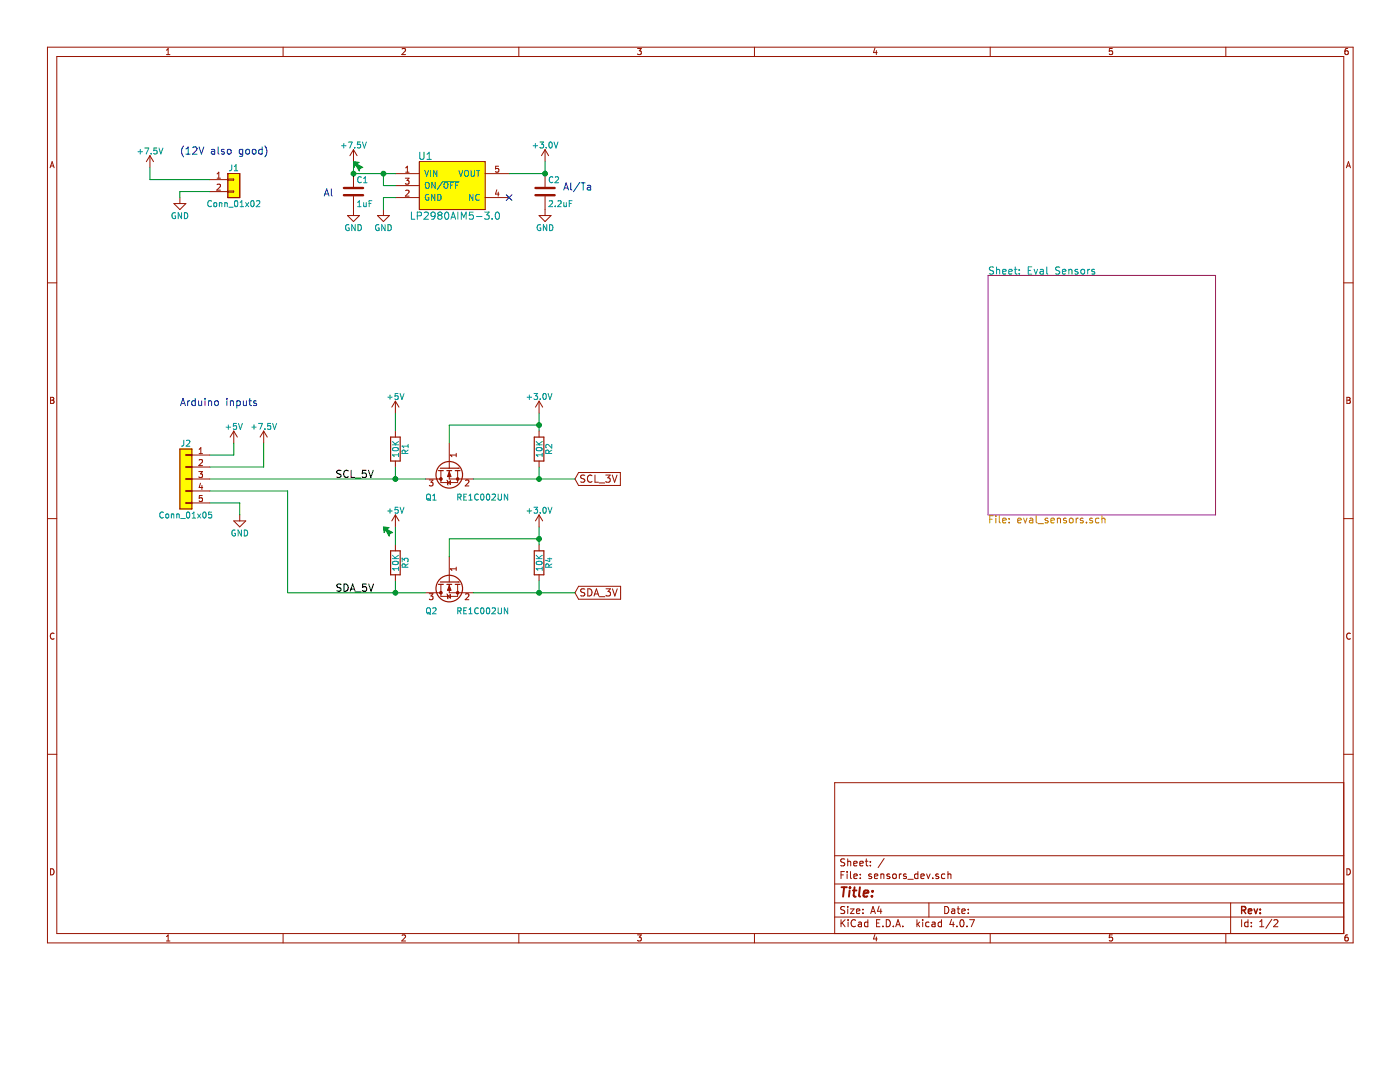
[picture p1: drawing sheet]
<svg xmlns="http://www.w3.org/2000/svg" width="279mm" height="216mm" viewBox="0 0 279 216" stroke-linecap="round" stroke-linejoin="round" font-family="sans-serif">
<path d="M197.2 55h45.4v47.7h-45.4z" fill="none" stroke="#982296" stroke-width=".2"/>
<g fill="none" stroke="#009596" stroke-width=".2">
<path d="M27.5 30.3h.9M28 29.8v.9M28.9 29.5h.8l-.5 1.2M30.2 30.6v.1M31.3 29.5h-.6v.6h.6v.5l-.2 .1-.4-.1M31.7 29.5l.4 1.2 .4-1.2M46.2 32.9v1l-.4 .2M46.8 34.1h.6M46.8 33.2l.3-.3v1.2M68.2 29.1h.9M68.6 28.6v.9M69.5 28.3h.8l-.5 1.2"/>
<path d="M70.8 29.4v.1M71.9 28.3h-.5l-.1 .6h.6v.5l-.1 .1-.5-.1M72.1 35.4a.53 .53 0 0 0-.7 .5 .53 .53 0 0 0 .7 .4M72.3 28.3l.4 1.2 .4-1.2M72.6 36.5h.6M72.6 35.6l.3-.3v1.2M83.8 30.4v1.1l.3 .3h.2l.3-.3v-1.1M84.8 34l.3 1.2 .5-1.2M84.9 36.6l.2-.2h.4l.2 .8a.39 .39 0 0 1-.2 .3 .39 .39 0 0 1-.5 0l-.1-.3zM85.2 30.8l.4-.4v1.4M85.2 31.8h.9M85.6 38.8a.55 .55 0 0 0-.7 .6 .55 .55 0 0 0 .7 .5v-.4h-.2"/>
<path d="M86 34v1.2M86.8 38.8v1.2l-.7-1.2v1.2M86.8 36.4v1.2l-.6-1.2v1.2M87.2 34v1.2l-.7-1.2v1.2M87.4 38.8a.6 .6 0 0 1 .6 .6 .6 .6 0 0 1-.6 .6zM88.3 36.3l-1.1 1.6M88.4 36.2h3.3M88.7 36.6l.2-.2h.3l.2 .8a.39 .39 0 0 1-.2 .3 .39 .39 0 0 1-.4 0l-.2-.3zM89.9 36.9h.4M90.5 36.4h-.6v1.2M90.9 36.9h.4M91.5 36.4h-.6v1.2"/>
<path d="M91.6 34l.4 1.2 .4-1.2M92.8 34.2l.2-.2h.3l.2 .8a.39 .39 0 0 1-.2 .3 .39 .39 0 0 1-.4 0l-.2-.3zM94 34v1l.2 .2h.3l.2-.2v-1M94.4 38.8v1.2l-.7-1.2v1.2M95.1 34h.7M95.4 34v1.2M95.6 38.9a.53 .53 0 0 0-.7 .5 .53 .53 0 0 0 .7 .5M106.4 29.1h.9M106.8 28.6v.9M107.7 28.3h.8l-.4 .5 .3 .1v.5l-.1 .1-.6-.1M109 29.4v.1M109.6 28.4l.2-.1a.63 .63 0 0 1 .4 .6 .63 .63 0 0 1-.4 .6l-.3-.4z"/>
<path d="M110.3 35.4a.53 .53 0 0 0-.7 .5 .53 .53 0 0 0 .7 .4M110.6 28.3l.4 1.2 .4-1.2M110.8 35.4l.5-.1 .2 .3-.8 .9h.8M35 42.5a.55 .55 0 0 0-.7 .5 .55 .55 0 0 0 .7 .6v-.5h-.2M36.2 42.4v1.2l-.6-1.2v1.2M36.8 42.4a.6 .6 0 0 1 .7 .6 .6 .6 0 0 1-.7 .6zM42.2 40.1a.53 .53 0 0 0-.7 .5 .53 .53 0 0 0 .7 .5M42.7 40.5l.3-.1 .3 .3v.3l-.3 .2-.3-.1zM43.8 40.5l.2-.1 .2 .1 .1 .7M43.8 40.4v.8M44.9 40.5l.1-.1 .3 .1 .1 .7M44.9 40.4v.8"/>
<path d="M45.6 41.3h1M46.9 40.1l.2-.1a.63 .63 0 0 1 .4 .6 .63 .63 0 0 1-.4 .6l-.3-.4zM47.9 41.2h.7M47.9 40.4l.4-.4v1.2M49 40.4l.6 .8M49.6 40.4l-.6 .8M50.1 40.1l.2-.1a.63 .63 0 0 1 .4 .6 .63 .63 0 0 1-.4 .6l-.3-.4zM51.2 40.1l.4-.1 .3 .4-.8 .8h.8M69.6 44.9a.55 .55 0 0 0-.6 .5 .55 .55 0 0 0 .6 .5l.1-.4h-.2M70.9 44.8v1.2l-.7-1.2v1.2M71.4 41.2h.7M71.4 40.4l.3-.4v1.2"/>
<path d="M71.5 44.8a.6 .6 0 0 1 .6 .6 .6 .6 0 0 1-.6 .6zM72.6 40.4v.8h.3l.2-.1M73.1 40.4v.8M73.7 40.6h.4M74.2 40h-.5v1.2M75.6 44.9a.55 .55 0 0 0-.7 .5 .55 .55 0 0 0 .7 .5l.1-.4h-.3M76.9 44.8v1.2l-.7-1.2v1.2M77.4 44.8a.6 .6 0 0 1 .7 .6 .6 .6 0 0 1-.7 .6zM82.1 42.3v1.5h.7M83.3 43.1l.7-.1 .1-.2-.1-.3-.2-.2h-.5v1.5M84.6 42.5l.6-.2 .3 .4-.9 1.1h.9M86.8 42.9l-.2 .3h-.3l-.3-.3 .1-.4 .5-.2a.91 .91 0 0 1-.2 1.5h-.3"/>
<path d="M87.7 42.9l-.3-.2 .3-.4 .4 .1 .1 .2-.3 .3M87.7 42.9l-.3 .3v.3l.3 .3h.2l.3-.3v-.3l-.3-.3M87.7 42.9h.2M88.9 42.5l.2-.2a.77 .77 0 0 1 .5 .7 .77 .77 0 0 1-.5 .8l-.2-.2-.2-.4zM90 43.8l.4-1.5 .5 1.5M90.1 43.3h.7M91.4 42.3v1.5M92.1 43.8v-1.5l.5 1 .4-1v1.5M94.4 42.3h-.7v.7l.2-.1h.4l.2 .6-.3 .3-.5-.2M95.1 43.2h1.1M96.7 42.3h.9l-.5 .6 .5 .2-.1 .5-.2 .2-.6-.2M98.2 43.6v.2"/>
<path d="M99 42.5l.2-.2a.77 .77 0 0 1 .5 .7 .77 .77 0 0 1-.5 .8l-.2-.2-.2-.4zM107.9 44.9a.55 .55 0 0 0-.7 .5 .55 .55 0 0 0 .7 .5v-.4h-.2M109.1 44.8v1.2l-.7-1.2v1.2M109.6 40.1l.5-.1 .2 .4-.8 .8h.8M109.7 44.8a.6 .6 0 0 1 .7 .6 .6 .6 0 0 1-.7 .6zM110.8 41.1v.1M111.3 40.1l.5-.1 .2 .4-.7 .8h.7M112.5 40.4l.1 .8h.3l.1-.1M113 40.4v.8M113.6 40.6h.4M114.2 40h-.6v1.2M198.3 53.3h-.6l-.2 .1v.4l.6 .3 .2 .3-.3 .3-.5-.1"/>
<path d="M198.9 53.9l.1-.1a.34 .34 0 0 1 .5 .2v.7M198.9 53.3v1.4M200.1 54.2l.7-.1-.1-.3-.4-.1-.2 .3 .1 .6h.5M201.3 54.2l.7-.1-.1-.3-.4-.1-.2 .3 .1 .6h.5M202.4 53.7h.6M202.6 53.3v1.2l.4 .2M203.4 54.6v.1M203.4 53.8v.2M205.2 54h.5M205.9 53.3h-.7v1.4h.7M206.4 53.7l.3 1 .4-1M207.6 53.8h.6v.9"/>
<path d="M208.2 54.1l-.6 .1a.28 .28 0 0 0 .1 .5l.5-.1M208.9 53.3v1.2l.2 .2M211.5 53.3h-.5l-.3 .1v.4l.7 .3 .1 .3-.3 .3-.5-.1M212 54.2l.7-.1-.1-.3-.4-.1-.2 .3 .1 .6h.5M213.3 53.9l.1-.1a.34 .34 0 0 1 .5 .2v.7M213.3 53.7v1M215.1 53.8l-.4-.1-.2 .3 .1 .1 .5 .2v.3h-.6M215.8 53.9l.2-.2 .4 .2 .1 .5-.2 .2-.3 .1-.2-.1zM217.1 53.7v1M217.5 53.7l-.4 .3M218.4 53.8l-.3-.1-.2 .3 .1 .1 .4 .2v.3h-.5M77.4 79.3h.9"/>
<path d="M77.8 78.8v.9M79.4 78.5h-.5l-.1 .6h.6v.5l-.1 .1-.5-.1M79.8 78.5l.4 1.2 .4-1.2M105.2 79.3h.9M105.6 78.8v.9M106.6 78.5h.7l-.4 .5 .3 .1v.5l-.1 .1-.5-.1M107.8 79.6v.1M108.4 78.6l.2-.1a.63 .63 0 0 1 .4 .6 .63 .63 0 0 1-.4 .6l-.3-.4zM109.4 78.5l.4 1.2 .4-1.2M36.7 87.8l-.1 1-.4 .2M37.2 87.9l.5-.1 .2 .4-.8 .8h.8M45.1 85.2h.9"/>
<path d="M45.6 84.8v.9M47.2 84.5h-.6v.5h.6v.6l-.2 .1-.4-.1M47.6 84.5l.4 1.2 .4-1.2M50.2 85.2h.9M50.7 84.8v.9M51.6 84.5h.8l-.5 1.2M52.9 85.6v.1M54 84.5h-.6v.5h.6v.6l-.2 .1-.4-.1M54.4 84.5l.4 1.2 .4-1.2M78.3 88.8h1.2M78.3 88.1l.7 .7M78.4 89.5a.71 .71 0 0 1 1.1 .2 .7 .7 0 0 1-1.2-.1z"/>
<path d="M79.5 90.4v.7M79.5 90.8h-1.2l.4 .3M79.5 88.1l-.7 .5M80.9 90.5l-.1-.6h-.5l-.1 .6h1.2M81.4 89.8l-.5 .4M81.4 88.7v.6M81.4 89h-1.2l.4 .3M85.2 98.8l.2-.2h.3l.2 .8a.39 .39 0 0 1-.2 .3 .39 .39 0 0 1-.4 0l-.2-.3zM85.3 99.5l.4 .2M85.7 99.7l.3 .2M86.4 99.8h.6M86.4 98.9l.3-.3v1.2"/>
<path d="M91.4 99.2l.5-.1 .1-.4-.6-.1v1.2M91.6 99.2l.4 .6M92.6 99.1h.4M93.1 98.6h-.5v1.2h.5M93.6 98.9l.3-.3v1.2M93.6 99.8h.6M95.4 98.7a.53 .53 0 0 0-.7 .5 .53 .53 0 0 0 .7 .5M96 98.7l.2-.1a.63 .63 0 0 1 .4 .6 .63 .63 0 0 1-.4 .6l-.3-.5zM97.2 98.7l.1-.1a.63 .63 0 0 1 .5 .6 .63 .63 0 0 1-.5 .6l-.2-.5zM98.2 98.7l.5-.1 .2 .3-.8 .9h.8M99.4 98.6v.9l.2 .3h.3l.2-.3v-.9M101.3 98.6v1.2l-.6-1.2v1.2"/>
<path d="M107 88.8h1.2M107 88.1l.7 .7M107.1 89.5a.71 .71 0 0 1 1.1 .2 .7 .7 0 0 1-1.2-.1zM108.2 90.8h-1.2l.3 .3M108.2 90.4v.7M108.2 88.1l-.7 .5M109.5 90.5v-.6h-.5l-.1 .6h1.2M110.1 89.8l-.6 .4M110.1 88.7v.7l-.8-.7-.4 .2 .1 .4M32.6 102.3a.53 .53 0 0 0-.7 .5 .53 .53 0 0 0 .7 .4M33.1 102.7l.2-.1 .3 .1 .1 .4-.1 .2-.3 .1-.2-.2zM34.2 102.7l.2-.1h.3v.8"/>
<path d="M34.2 102.6v.8M35.3 102.7l.1-.1h.3l.1 .8M35.3 102.6v.8M36.1 103.5h.9M37.3 102.3l.2-.1a.63 .63 0 0 1 .4 .6 .63 .63 0 0 1-.4 .6l-.3-.5zM38.4 103.4h.6M38.4 102.5l.3-.3v1.2M39.4 102.6l.7 .8M40.1 102.6l-.7 .8M40.6 102.3l.1-.1a.63 .63 0 0 1 .4 .6 .63 .63 0 0 1-.4 .6l-.2-.5zM42.2 102.2h-.5l-.1 .5h.6v.5l-.1 .2-.5-.2M46.9 105.8a.55 .55 0 0 0-.6 .5 .55 .55 0 0 0 .6 .6l.1-.5h-.2"/>
<path d="M48.2 105.8v1.2l-.7-1.2v1.2M48.8 105.8a.6 .6 0 0 1 .6 .6 .6 .6 0 0 1-.6 .6zM77.4 102h.9M77.8 101.5v.9M78.3 111.5h1.2M78.3 110.8l.7 .7M78.4 112.2a.71 .71 0 0 1 1.1 .2 .7 .7 0 0 1-1.2-.1zM79.4 101.2h-.5l-.1 .6h.6v.5l-.1 .1-.5-.1M79.5 113.1v.7M79.5 113.5h-1.2l.4 .3M79.5 110.8l-.7 .5M79.8 101.2l.4 1.2 .4-1.2"/>
<path d="M80.2 112.1v-.7l.5 .4 .1-.4h.5l.1 .2-.1 .5M80.9 113.2l-.1-.6h-.5l-.1 .6h1.2M81.4 112.5l-.5 .4M105.2 102h.9M105.6 101.5v.9M106.6 101.2h.7l-.4 .5 .3 .1v.5l-.1 .1-.5-.1M107 111.5h1.2M107 110.8l.7 .7M107.1 112.2a.71 .71 0 0 1 1.1 .2 .7 .7 0 0 1-1.2-.1zM107.8 102.3v.1M108.2 113.1v.7M108.2 113.5h-1.2l.3 .3"/>
<path d="M108.2 110.8l-.7 .5M108.4 101.3l.2-.1a.63 .63 0 0 1 .4 .6 .63 .63 0 0 1-.4 .6l-.3-.4zM109.3 111.5h.8M109.4 101.2l.4 1.2 .4-1.2M109.5 113.2v-.6h-.5l-.1 .6h1.2M109.7 111.3v.7l-.9-.2M110.1 112.5l-.6 .4M85.2 121.5l.2-.2h.3l.2 .8a.39 .39 0 0 1-.2 .3 .39 .39 0 0 1-.4 0l-.2-.3zM85.3 122.2l.4 .2M85.7 122.4l.3 .2M86.4 121.4l.4-.1 .2 .3-.7 .9h.7M91.4 121.9l.5-.1 .1-.4-.6-.1v1.2"/>
<path d="M91.6 121.9l.4 .6M92.6 121.8h.4M93.1 121.3h-.5v1.2h.5M93.6 122.5h.6M93.6 121.6l.3-.3v1.2M95.4 121.4a.53 .53 0 0 0-.7 .5 .53 .53 0 0 0 .7 .5M96 121.4l.2-.1a.63 .63 0 0 1 .4 .6 .63 .63 0 0 1-.4 .6l-.3-.5zM97.2 121.4l.1-.1a.63 .63 0 0 1 .5 .6 .63 .63 0 0 1-.5 .6l-.2-.5zM98.2 121.4l.5-.1 .2 .3-.8 .9h.8M99.4 121.3v.9l.2 .3h.3l.2-.3v-.9M101.3 121.3v1.2l-.6-1.2v1.2"/>
</g>
<g fill="none" stroke="#969400" stroke-width=".2">
<path d="M197.5 103.6h.5M198.2 102.9h-.7v1.4M198.7 102.9v.2M198.7 103.4v.9M199.4 102.9v1.3l.2 .1M200.1 103.9l.7-.2-.1-.2-.4-.1-.2 .2 .1 .7h.5M201.4 104.2v.1M201.4 103.5v.1M203.1 103.9l.7-.2-.1-.2-.4-.1-.2 .2 .1 .7h.5M204.3 103.4l.3 .9 .4-.9M205.5 103.5h.6v.8M206.1 103.7l-.6 .2a.28 .28 0 0 0 .1 .4h.5"/>
<path d="M206.8 102.9v1.3l.2 .1M207.2 104.5h1.1M209.1 103.5l-.3-.1-.2 .2v.2l.5 .1v.4h-.5M209.7 103.9l.7-.2v-.2l-.5-.1-.2 .2 .1 .7h.6M211 103.5h.1a.34 .34 0 0 1 .5 .1v.7M211 103.4v.9M212.8 103.5l-.3-.1-.3 .2 .1 .2 .5 .1v.4h-.6M213.6 103.5l.3-.1 .3 .3v.4l-.3 .2-.5-.2zM214.8 103.4v.9M215.2 103.4l-.4 .3M216.1 103.5l-.3-.1-.2 .2 .1 .2 .4 .1v.4h-.5M216.8 104.2v.1"/>
<path d="M218 103.5l-.3-.1-.3 .2 .1 .2 .5 .1v.4h-.6M219.3 103.5l-.4-.1-.3 .3 .2 .6h.5M219.9 103.5h.1a.34 .34 0 0 1 .5 .1v.7M219.9 102.9v1.4"/>
</g>
<g fill="none" stroke="#981200" stroke-width=".2">
<path d="M9.5 9.4h260.5v178.7h-260.5zM11.3 11.3h256.9v175h-256.9zM33.2 10.9h.7M33.2 10l.4-.3v1.2M56.5 9.4v1.9M80.2 9.8l.5-.1 .2 .3-.7 .9h.7M103.5 9.4v1.9M127.2 9.7h.8l-.4 .4 .3 .1 .1 .2-.1 .4-.2 .1-.5-.1M150.6 9.4v1.9M174.6 9.6l-.3 .9h.8M174.9 10.1v.8M197.6 9.4v1.9"/>
<path d="M222 9.7h-.6v.6l.5-.1 .2 .5-.3 .2-.4-.1M244.6 9.4v1.9M269 9.7h-.4l-.2 .3v.7l.2 .2 .4-.1 .1-.4-.1-.2-.4-.1-.2 .3M10 33.5l.4-1.2 .4 1.2M10.1 33.1h.6M29.9 31.1l-.7 1.2M29.9 31.1v2.4M29.9 31.1l.7 1.2M35.9 39.4v1.2M41.9 35.8h3.6M41.9 38.2h3.6M43.3 36.8l.5-.1 .2 .4-.7 .8h.7"/>
<path d="M43.3 35.6h.7M43.3 34.7l.4-.3v1.2M45.5 35.7h1.2v.3h-1.2zM45.5 38.1h1.2v.3h-1.2zM70.5 29.9v2.4M70.5 34.6v2.7M70.5 39.2v3.8M70.5 29.9l-.7 1.2M70.5 29.9l.8 1.2M78.9 34.6h4.8M78.9 39.4h4.8M78.9 37h4.8"/>
<path d="M80.9 35.6h.7l-.4 .4 .4 .1v.5l-.2 .1-.5-.1M81 34.4h.6M81 33.5l.3-.3v1.2M81 38l.4-.1 .2 .4-.7 .8h.7M83.7 32.3h13.1v9.5h-13.1zM96.8 34.6h4.8M96.8 39.4h4.8M99.1 37.9l-.2 .8h.7M99.4 38.3v.8M99.5 33.2h-.6v.5h.6v.5l-.2 .2-.4-.2M108.8 29.9l-.7 1.2M108.8 29.9v2.4"/>
<path d="M108.8 34.6v2.7M108.8 39.2v3.8M108.8 29.9l.7 1.2M268.7 33.5l.4-1.2 .4 1.2M268.8 33.1h.6M9.5 56.4h1.8M34.7 40.6h2.4l-1.2 1.2zM69.4 43h2.3l-1.2 1.2zM75.3 43h2.4l-1.2 1.2zM76.5 41.8v1.2M107.6 43h2.4l-1.2 1.2zM268.2 56.4h1.8"/>
<path d="M10.1 79.3h.4l.2 .2-.2 .4 .3 .2-.2 .4h-.5zM10.1 79.9h.4M268.8 79.3h.4l.2 .2-.2 .4 .3 .2-.2 .4h-.5zM268.8 79.9h.4M37.1 90.7h1.2v.2h-1.2zM37.1 93.1h1.2v.2h-1.2zM37.1 95.5h1.2v.2h-1.2zM37.1 97.8h1.2v.3h-1.2zM38.3 95.6h3.6M38.3 90.8h3.6M38.3 93.2h3.6M38.3 98h3.6"/>
<path d="M39.7 94.1h.7l-.4 .5h.4v.6l-.2 .1-.5-.1M39.7 91.8l.5-.1 .2 .3-.7 .9h.7M39.7 90.5h.7M39.7 89.7l.4-.4v1.2M40 96.4l-.3 .9h.8M40.3 96.9v.8M40.4 98.9h-.6l-.1 .5h.7v.6l-.2 .1-.5-.1M46.7 86v2.4M46.7 86l-.8 1.2M46.7 86l.7 1.2M52.6 86l-.7 1.2M52.6 86v2.4"/>
<path d="M52.6 86l.7 1.2M78.9 80v2.4M78.9 86v1.2M78.9 92v1.2M78.9 80l-.7 1.2M78.9 80l.7 1.2M84.9 95.6h3.1M85.7 95.8h.7l-.4 .4 .4 .1v.5l-.2 .2-.5-.2M88 93.9v2.4h3.3v-2.4M89.2 95.8l.2 1M89.3 96.3l.6-.4v.8zM89.7 88.4v5"/>
<path d="M89.7 93.9v1.7h4.7M91 90.5v.6M91 90.8h-1.1l.3 .3M92.9 95.9l.5-.1 .2 .3-.8 .9h.8M107.6 80v2.4M107.6 86v1.2M107.6 92v1.2M107.6 80l-.7 1.2M107.6 80l.7 1.2M115.5 94.3h8.3v2.6h-8.3l-.7-1.3zM116.7 94.9l-.5-.1-.3 .3 .1 .3 .6 .3v.4l-.2 .1h-.5M118.1 94.9a.68 .68 0 0 0-.9 .5 .68 .68 0 0 0 .7 .8l.2-.1"/>
<path d="M118.7 94.8v1.4h.7M119.6 96.4h1.1M120.9 94.8h.9l-.5 .5 .5 .3-.1 .5-.2 .1-.6-.1M122.2 94.8l.5 1.4 .4-1.4M9.5 103.5h1.8M37.1 100.2h1.2v.3h-1.2zM38.3 100.4h3.6M46.7 103.9h2.3l-1.2 1.2zM47.8 102.7v1.2M78.9 102.7v2.4M78.9 108.7v1.2M78.9 114.7v1.2"/>
<path d="M78.9 102.7l-.7 1.2M78.9 102.7l.7 1.2M84.9 118.3h3.1M85.7 118.5h.7l-.4 .4 .4 .1v.5l-.2 .2-.5-.2M88 116.6v2.4h3.3v-2.4M89.2 118.5l.2 1M89.3 119l.6-.4v.8zM89.7 111.1v5M89.7 116.6v1.7h4.7M91 113.2v.6M91 113.5h-1.1l.3 .3M92.9 118.6l.5-.1 .2 .3-.8 .9h.8"/>
<path d="M107.6 102.7v2.4M107.6 108.7v1.2M107.6 114.7v1.2M107.6 102.7l-.7 1.2M107.6 102.7l.7 1.2M115.5 117h8.4v2.6h-8.4l-.7-1.3zM116.7 117.6l-.5-.1-.3 .1v.4l.7 .3 .1 .4-.3 .2h-.5M117.3 117.5a.73 .73 0 0 1 .9 .7 .73 .73 0 0 1-.9 .7zM118.5 118.9l.5-1.4 .5 1.4M118.7 118.5h.7M119.6 119.1h1.1M120.9 117.5h.9l-.5 .5 .5 .3v.5l-.3 .1-.6-.1"/>
<path d="M122.2 117.5l.5 1.4 .5-1.4M268.2 103.5h1.8M10.8 126.4a.54 .54 0 0 0-.8 .5 .54 .54 0 0 0 .8 .5M269.5 126.4a.54 .54 0 0 0-.8 .5 .54 .54 0 0 0 .8 .5M9.5 150.5h1.8M268.2 156.2h-101.6v30.1M268.2 150.5h1.8M10.1 173.4a.62 .62 0 0 1 .7 .6 .62 .62 0 0 1-.7 .6zM166.6 176.4h101.6M166.6 170.8h101.6M167.8 174.6h.5M168.5 173.9h-.7v1.4"/>
<path d="M168.6 171.4h-.6l-.2 .2v.3l.7 .4v.4l-.2 .1-.5-.1M169.1 173.9v.1M169.1 174.4v.9M169.2 171.4v1.4M169.2 172l.2-.1h.3l.1 .9M169.7 173.9v1.2l.2 .2M170.4 172.3l.6-.1v-.3h-.4l-.2 .1v.7h.6M170.4 174.9l.7-.2-.1-.2-.4-.1-.2 .2 .1 .6h.5M171.6 172.3l.7-.1-.1-.3h-.4l-.2 .1 .1 .7h.5M171.7 175.2v.1M171.7 174.5v.1M172.7 171.9h.5"/>
<path d="M172.9 171.4v1.2l.3 .2M173.7 171.9v.1M173.7 172.7v.1M173.9 174.5l-.3-.1-.2 .2v.2l.5 .1v.3h-.5M174.5 174.9l.7-.2-.1-.2-.4-.1-.2 .2 .1 .6h.5M175.8 174.5l.2-.1 .4 .1v.8M175.8 174.4v.9M176.4 171.3l-1.1 1.8M177.5 174.5l-.3-.1-.2 .2 .1 .2 .4 .1v.3h-.5M178.2 174.5l.2-.1 .4 .1 .1 .6-.1 .1-.4 .1-.2-.1zM179.5 174.4v.9M179.9 174.4l-.4 .2"/>
<path d="M180.8 174.5l-.3-.1-.2 .2 .1 .2 .4 .1v.3h-.5M181.2 175.5h1.1M183.2 174.5l-.4-.1-.3 .2 .1 .6 .2 .1 .4-.1M183.2 173.9v1.4M183.8 174.9l.7-.2-.1-.2-.4-.1-.2 .2 .1 .6h.5M184.9 174.4l.4 .9 .3-.9M186.1 175.2v.1M187.3 174.5l-.3-.1-.3 .2 .1 .2 .5 .1v.3h-.6M188.6 174.5l-.4-.1-.3 .2 .1 .6 .2 .1 .4-.1M189.2 174.5l.2-.1 .3 .1 .1 .8M189.2 173.9v1.4M268.8 173.4a.62 .62 0 0 1 .7 .6 .62 .62 0 0 1-.7 .6z"/>
<path d="M33.2 186.9l.4-.4v1.3M33.2 187.8h.7M56.5 186.3v1.8M80.2 186.6l.5-.1 .2 .4-.7 .9h.7M103.5 186.3v1.8M127.2 186.5h.8l-.4 .5h.3l.1 .2-.1 .4-.2 .2-.5-.2M150.6 186.3v1.8M166.6 183h101.6M166.6 180.2h101.6M167.8 183.5v1.4M168 184.1l.7 .8M168.6 181l-.6-.1-.2 .2v.3l.7 .4v.4l-.2 .1-.5-.1"/>
<path d="M168.7 183.5l-.9 .8M169.2 180.9v.1M169.2 181.4v.9M169.3 183.5v.2M169.3 184v.9M169.7 181.4h.7l-.7 .9h.7M170.7 183.7a.67 .67 0 0 0-.9 .4 .67 .67 0 0 0 .7 .8l.2-.1M170.9 181.8l.7-.1-.1-.3h-.4l-.2 .2 .1 .6h.5M171.3 184.1h.6v.8M171.9 184.3l-.6 .3 .2 .3 .4-.1M172.2 182.2v.1M172.2 181.4v.2"/>
<path d="M173.2 184.1l-.4-.1-.3 .3 .1 .5 .2 .1 .4-.1M173.2 183.5v1.4M173.8 182.3l.4-1.4 .5 1.4M173.9 181.9h.7M174.6 186.5l-.3 .9h.8M174.9 187v.8M174.9 184.2h.5M175.4 180.8l-.3 1h.9M175.6 183.5h-.7v1.4h.7M175.8 181.4v.9M176.2 184.8v.1M176.9 183.5a.71 .71 0 0 1 .8 .7 .71 .71 0 0 1-.8 .7z"/>
<path d="M178.3 184.8v.1M178.8 184.9l.4-1.4 .5 1.4M178.9 184.5h.7M180.2 184.8v.1M183 183.5v1.4M183.1 184.4l.4 .5M183.5 184l-.5 .5M184.1 183.5v.2M184.1 184v.9M185.4 180.2v2.8M185.4 184.1l-.4-.1-.3 .3 .1 .5 .2 .1 .4-.1M186 184.1h.6v.8"/>
<path d="M186.6 184.3l-.6 .3 .2 .3 .4-.1M187.9 184.1l-.4-.1-.3 .3 .1 .5 .2 .1 .4-.1M187.9 183.5v1.4M188.5 180.9a.71 .71 0 0 1 .9 .7 .71 .71 0 0 1-.9 .7zM189.9 183.4l-.3 1.1h.8M189.9 181.4h.6v.9M190.2 184v.9M190.5 181.7l-.6 .3 .2 .3 .4-.1M191 184.8v.1M191 181.4h.5M191.2 180.9v1.2l.3 .2M191.7 183.7l.2-.2a.75 .75 0 0 1 .5 .7 .75 .75 0 0 1-.5 .7l-.3-.5z"/>
<path d="M192 181.8l.6-.1v-.3h-.4l-.2 .2v.6h.6M193 184.8v.1M193.2 182.2v.1M193.2 181.4v.2M193.5 183.5h1l-.7 1.4M197.6 186.3v1.8M222 186.5h-.6v.6l.5-.1 .2 .5-.3 .3-.4-.2M244.6 186.3v1.8M245.6 180.2v6.1M247.8 183.5v1.4M249.1 184.1l-.4-.1-.3 .3 .1 .5 .2 .1 .4-.1M249.1 183.5v1.4"/>
<path d="M249.7 184.8v.1M249.7 184.1v.1M251.4 184.9h.8M251.4 183.9l.4-.4v1.4M253.8 183.4l-1.2 1.9M254.2 183.7l.6-.2 .2 .4-.8 1h.8M269 186.5l-.4 .1-.2 .2v.7l.2 .3 .4-.2 .1-.4-.1-.2h-.4l-.2 .2"/>
</g>
<path d="M83.7 32.3h13.1v9.5h-13.1z" fill-rule="evenodd" fill="#fffb00" stroke="#fffb00" stroke-width=".2"/>
<path d="M68.6 38.9h3.9M68.6 37.5h3.9M106.9 38.9h3.8M106.9 37.5h3.8" fill="none" stroke="#981200" stroke-width=".48"/>
<path d="M101 38.9l1.2 1.1M102.2 38.9l-1.2 1.1" fill="none" stroke="#011996" stroke-width=".2"/>
<g fill="none" stroke="#0327cd" stroke-width=".2">
<path d="M36.6 29.1a1.64 1.64 0 0 0 0 2.2M37.1 30.8h.9M37.1 29.7l.4-.4v1.5M38.5 29.5l.5-.2 .3 .4-.9 1.1h.9M39.7 29.3l.5 1.5 .5-1.5M42.2 29.9h.6l.1 .9M42.9 30.1l-.7 .2a.28 .28 0 0 0 .2 .5l.5-.1M43.5 29.3v1.3l.2 .2M44.7 29.9l-.3-.1-.2 .2 .1 .2 .4 .1v.4h-.5M45.4 29.9l.2-.1 .5 .1v.6l-.1 .2-.4 .1-.2-.2zM48.4 29.9l-.4-.1-.2 .3 .1 .6h.5M48.4 29.8v1.2l-.2 .2h-.4"/>
<path d="M49.1 29.9l.2-.1 .4 .1 .1 .6-.1 .2-.4 .1-.2-.2zM50.4 29.9l.2-.1 .4 .1 .1 .6-.1 .2-.4 .1-.2-.2zM52.3 29.9l-.4-.1-.3 .3 .2 .6h.5M52.3 29.3v1.5M52.9 29.1a1.64 1.64 0 0 1 0 2.2M64.7 39.1l.5-1.4 .5 1.4M64.8 38.7h.7M66.1 37.7v1.2l.2 .2M112.5 37.9l.5-1.4 .5 1.4M112.6 37.5h.7M113.9 36.5v1.2l.2 .2M115.7 36.4l-1.2 1.9"/>
<path d="M116 36.5h.8M116.4 36.5v1.4M117.3 37h.5l.1 .9M117.9 37.3l-.6 .1a.28 .28 0 0 0 .1 .5l.5-.1M37.5 80v.9M37.9 80l-.4 .3M39 79.5v1.4M39.6 80l.1 .9h.3l.2-.1M40.2 80v.9M40.9 79.5v.1M40.9 80v.9M41.6 80v.9"/>
<path d="M45.3 79.5v.1M45.3 80v.9M46 80v.9M47.3 80v1.4M48.6 80v.9h.4l.2-.1M49.2 80v.9M49.7 80h.5M49.9 79.5v1.2l.3 .2M36 80.9l.5-1.4 .5 1.4M36.2 80.5h.7M39 80h-.4l-.3 .3 .1 .6h.6M41.6 80.1l.1-.1a.34 .34 0 0 1 .5 .2v.7"/>
<path d="M42.9 80.1l.2-.1 .4 .1 .1 .6-.2 .2h-.3l-.2-.1zM46 80.1l.1-.1a.34 .34 0 0 1 .5 .2v.7M47.3 80h.4l.3 .3-.2 .6h-.5M51.1 80h-.3l-.2 .2 .1 .2 .4 .1v.4h-.5"/>
</g>
<g fill="#fffb00" stroke="#fffb00" stroke-width=".24">
<path d="M45.5 34.6h2.3v4.8h-2.3z" fill-rule="evenodd"/>
<path d="M35.9 89.6h2.4v12h-2.4z" fill-rule="evenodd"/>
</g>
<g fill="none" stroke="#981200" stroke-width=".24">
<path d="M45.5 34.6h2.3v4.8h-2.3zM35.9 89.6h2.4v12h-2.4zM78 87.2h1.9v4.8h-1.9zM87.5 93.9h1M87.9 93.4h3.6M89.2 93.9h.9M90.9 93.9h.9M91.5 93.4h.1M106.6 87.2h1.9v4.8h-1.9zM78 109.9h1.9v4.8h-1.9zM87.5 116.6h1M87.9 116.1h3.6"/>
<path d="M89.2 116.6h.9M90.9 116.6h.9M91.5 116.1h.1M106.6 109.9h1.9v4.8h-1.9z"/>
<circle cx="89.7" cy="94.7" r="2.65"/>
<circle cx="89.7" cy="117.4" r="2.65"/>
</g>
<g fill="none" stroke="#000" stroke-width=".2">
<path d="M68.1 93.9l-.6-.1-.2 .2v.4l.6 .2 .2 .4-.3 .3-.6-.1M69.5 94a.68 .68 0 0 0-1 .4 .68 .68 0 0 0 .7 .9l.3-.2M70.1 93.8v1.5h.7M70.9 95.4h1.1M73.1 93.8h-.7l-.1 .7 .2-.1 .5 .1 .1 .5-.3 .3-.5-.2M73.5 93.8l.5 1.5 .5-1.5M68.1 116.6l-.6-.1-.2 .2v.4l.6 .2 .2 .4-.3 .3-.6-.1M68.7 116.5a.73 .73 0 0 1 .8 .8 .73 .73 0 0 1-.8 .7zM69.9 118l.5-1.5 .5 1.5M70 117.6h.7M71 118.1h1.1M73.1 116.5h-.7l-.1 .7 .3-.1 .4 .1 .2 .5-.3 .3-.6-.2"/>
<path d="M73.6 116.5l.5 1.5 .4-1.5"/>
</g>
<g fill="#981200" stroke="#981200" stroke-width=".2">
<path d="M89.7 116.8l.3 1h-.7z"/>
<path d="M89.7 94.1l.3 1h-.7z"/>
<circle cx="91.3" cy="118.3" r=".26"/>
<circle cx="88" cy="118.3" r=".26"/>
<circle cx="91.3" cy="95.6" r=".26"/>
<circle cx="88" cy="95.6" r=".26"/>
</g>
<g fill="none" stroke="#009300" stroke-width=".2">
<path d="M29.9 33.5v2.3h12M41.9 38.2h-6v1.2M70.5 32.3v2.3h8.4M76.5 34.6v2.4h2.4M78.9 39.4h-2.4v2.4M108.8 32.3v2.3h-7.2M41.9 95.6h43M41.9 98h15.5v20.3h27.5M46.7 88.4v2.4h-4.8M52.6 88.4v4.8h-10.7M78.9 82.4v3.6M78.9 93.2v2.4"/>
<path d="M94.4 95.6h20.4M107.6 82.4v3.6M107.6 93.2v2.4M107.6 84.8h-17.9v3.6M41.9 100.4h5.9v2.3M78.9 105.1v3.6M78.9 115.9v2.4M94.4 118.3h20.4M107.6 105.1v3.6M107.6 115.9v2.4M107.6 107.5h-17.9v3.6"/>
</g>
<g fill="#009300" stroke="#009300" stroke-width=".2">
<path d="M76.5 105.1l1.2 .2-.6 .3 1.3 .7-.6 .1-.1 .6-.8-1.3-.2 .6z" fill-rule="evenodd"/>
<path d="M70.5 32.3l1.2 .1-.6 .3 1.3 .7-.6 .1-.1 .6-.7-1.3-.3 .6z" fill-rule="evenodd"/>
<circle cx="70.5" cy="34.6" r=".48"/>
<circle cx="76.5" cy="34.6" r=".48"/>
<circle cx="108.8" cy="34.6" r=".48"/>
<circle cx="78.9" cy="95.6" r=".48"/>
<circle cx="107.6" cy="95.6" r=".48"/>
<circle cx="107.6" cy="84.8" r=".48"/>
<circle cx="78.9" cy="118.3" r=".48"/>
<circle cx="107.6" cy="118.3" r=".48"/>
<circle cx="107.6" cy="107.5" r=".48"/>
</g>
<path d="M247.8 181.6h.7l.1-.2-.1-.4-.2-.1h-.5v1.4M248.1 181.6l.5 .7M249.1 181.8l.7-.1v-.3h-.5l-.2 .2 .1 .6h.6M250.3 181.4l.3 .9 .4-.9M251.5 182.2v.1M251.5 181.4v.2" fill="none" stroke="#981200" stroke-width=".29"/>
<path d="M167.9 177h1.1M168.5 177l-.2 1.9M169.6 177.7l-.2 1.2M169.6 177v.2M169.6 177l.1 .1-.1 .1M170.2 177.7h.7M170.5 177l-.1 1.7v.1l.4 .1M171.6 177l-.2 1.7 .3 .2M172.4 178.3l.9-.2-.1-.3-.5-.1-.3 .2v.9h.7M174 178.8v.1M174.2 177.8l-.1 .1M174.2 177.8h-.2l.1 .1" fill="none" stroke="#981200" stroke-width=".38"/>
</svg>
